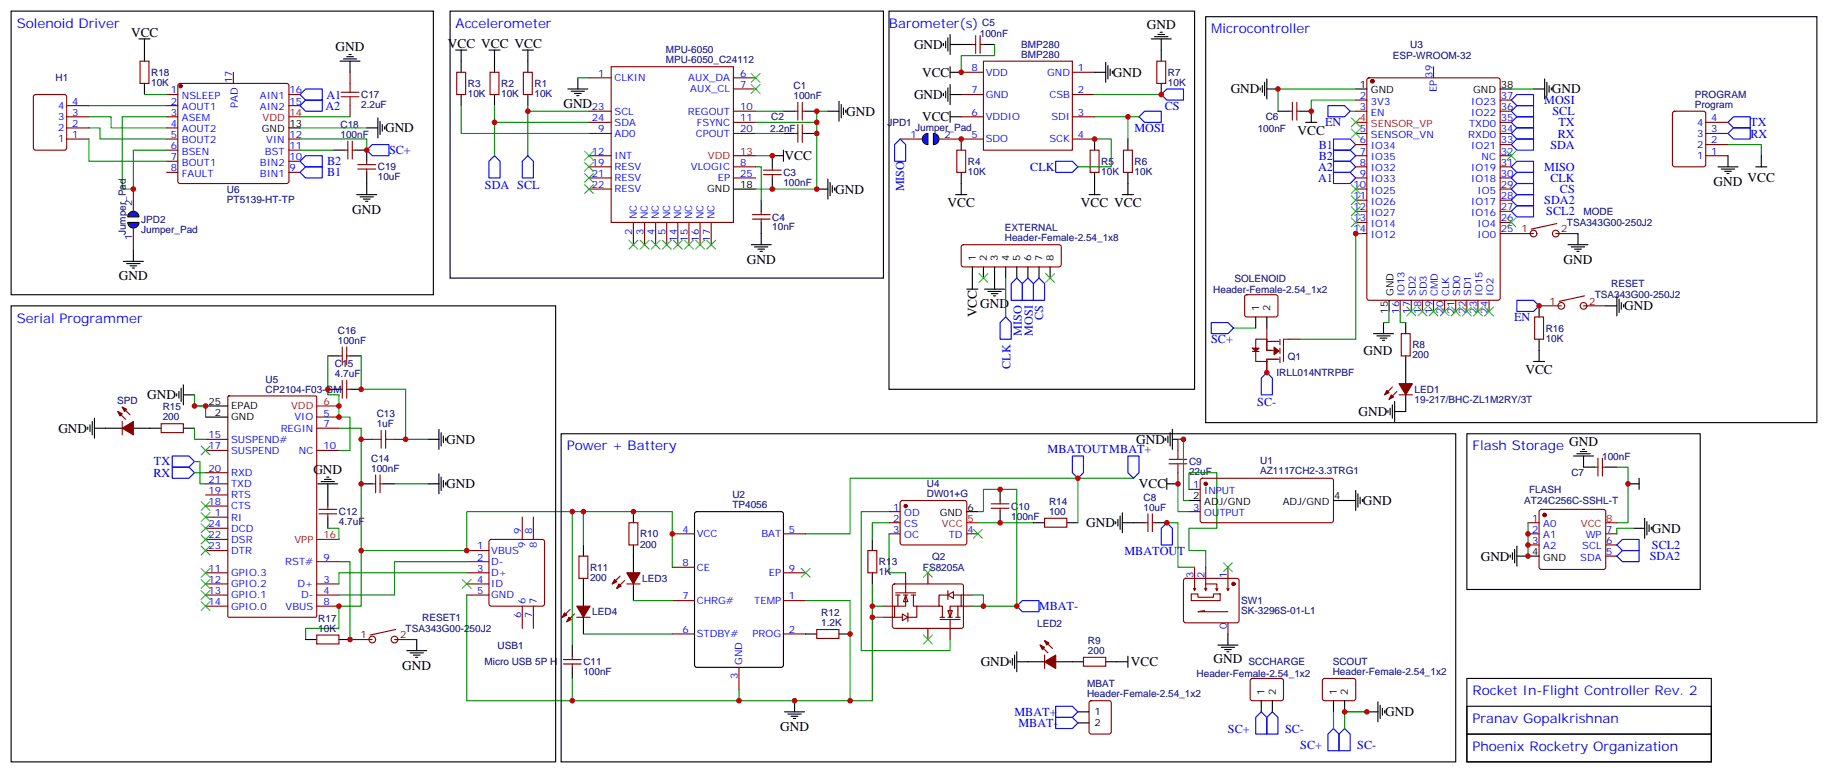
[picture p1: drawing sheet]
<svg xmlns="http://www.w3.org/2000/svg" width="580mm" height="245mm" viewBox="0 0 580 245" stroke-linecap="round" stroke-linejoin="round" font-family="sans-serif">
<defs><g id="words">
<g font-size="4.2" fill="#00f">
<text x="5.3" y="8.8">Solenoid Driver</text>
<text x="144.6" y="8.8">Accelerometer</text>
<text x="282.2" y="8.8">Barometer(s)</text>
<text x="384.5" y="10.6">Microcontroller</text>
<text x="5.3" y="102.3">Serial Programmer</text>
<text x="179.9" y="142.9">Power + Battery</text>
<text x="467.4" y="142.9">Flash Storage</text>
<text x="467.4" y="220.5">Rocket In-Flight Controller Rev. 2</text>
<text x="467.4" y="229.3">Pranav Gopalkrishnan</text>
<text x="467.4" y="238.1">Phoenix Rocketry Organization</text>
</g>
<g font-size="4.2">
<text x="41.6" y="11.6">VCC</text>
<text x="364.1" y="9.1">GND</text>
<text x="106.5" y="16.2">GND</text>
<text x="142.2" y="15.2">VCC VCC VCC</text>
<text x="290.2" y="15.5">GND</text>
<text x="292.7" y="24.4">VCC</text>
<text x="353.3" y="24.4">GND</text>
<text x="390.7" y="29.6">GND</text>
<text x="492.7" y="29.6">GND</text>
<text x="178.9" y="34.3">GND</text>
<text x="290.2" y="31.4">GND</text>
<text x="122.2" y="42">GND</text>
<text x="268.6" y="36.7">GND</text>
<text x="292.7" y="38.5">VCC</text>
<text x="411.9" y="42.8">VCC</text>
<text x="249.1" y="50.8">VCC</text>
<text x="544" y="59">GND</text>
<text x="554.8" y="57.9">VCC</text>
<text x="265.1" y="61.4">GND</text>
<text x="300.8" y="65.7">VCC</text>
<text x="343.1" y="65.7">VCC VCC</text>
<text x="111.8" y="67.8">GND</text>
<text x="237.1" y="83.7">GND</text>
<text x="496.4" y="83.7">GND</text>
<text x="37.7" y="89">GND</text>
<text x="310.1" y="100.6" transform="rotate(-90 310.1 100.6)">VCC</text>
<text x="311.1" y="97.8">GND</text>
<text x="515.6" y="98.4">GND</text>
<text x="432.9" y="112.6">GND</text>
<text x="484.3" y="118.6">VCC</text>
<text x="46.7" y="126.6">GND</text>
<text x="431.3" y="132">GND</text>
<text x="18.5" y="137.2">GND</text>
<text x="141.6" y="140.8">GND</text>
<text x="360.7" y="140.8">GND</text>
<text x="498.1" y="141.4">GND</text>
<text x="99.5" y="150.3">GND</text>
<text x="141.6" y="154.9">GND</text>
<text x="361.5" y="154.9">VCC</text>
<text x="432.7" y="160.2">GND</text>
<text x="344.8" y="167.2">GND</text>
<text x="524.4" y="169">GND</text>
<text x="470.1" y="177.8">GND</text>
<text x="127.7" y="212.5">GND</text>
<text x="311.3" y="211.3">GND</text>
<text x="359" y="211.3">VCC</text>
<text x="385.2" y="210.3">GND</text>
<text x="439.7" y="227.2">GND</text>
<text x="247.6" y="231.9">GND</text>
</g>
<g font-size="3.9" fill="#00f">
<text x="103.3" y="34.8">A2</text>
<text x="103.6" y="31.2">A1</text>
<text x="369.8" y="34.8">CS</text>
<text x="490.2" y="33.1">MOSI</text>
<text x="360.1" y="41.9">MOSI</text>
<text x="420.7" y="40.1">EN</text>
<text x="492.8" y="36.6">SCL</text>
<text x="494.7" y="40.1">TX</text>
<text x="555.7" y="40.1">TX</text>
<text x="418.7" y="47.2">B1</text>
<text x="492.2" y="47.2">SDA</text>
<text x="494.5" y="43.6">RX</text>
<text x="555.7" y="43.6">RX</text>
<text x="103.8" y="52.4">B2</text>
<text x="123.5" y="48.9">SC+</text>
<text x="418.7" y="50.7">B2</text>
<text x="103.8" y="55.9">B1</text>
<text x="327.1" y="54.2">CLK</text>
<text x="418.4" y="54.2">A2</text>
<text x="418.4" y="57.7">A1</text>
<text x="490.2" y="54.2">MISO</text>
<text x="492.2" y="57.7">CLK</text>
<text x="153.9" y="60">SDA SCL</text>
<text x="287" y="60.7" transform="rotate(-90 287 60.7)">MISO</text>
<text x="490.2" y="64.8">SDA2</text>
<text x="495.2" y="61.3">CS</text>
<text x="490.9" y="68.3">SCL2</text>
<text x="331.1" y="101.5" transform="rotate(-90 331.1 101.5)">CS</text>
<text x="480.7" y="101.8">EN</text>
<text x="324.4" y="106.4" transform="rotate(-90 324.4 106.4)">MISO</text>
<text x="327.9" y="106.4" transform="rotate(-90 327.9 106.4)">MOSI</text>
<text x="384.5" y="108.9">SC+</text>
<text x="320.8" y="117" transform="rotate(-90 320.8 117)">CLK</text>
<text x="399.1" y="128.8">SC-</text>
<text x="332.6" y="143.7">MBATOUTMBAT+</text>
<text x="48.9" y="147.6">TX</text>
<text x="48.7" y="151.2">RX</text>
<text x="357" y="175.9">MBATOUT</text>
<text x="523.7" y="177.7">SDA2</text>
<text x="524.4" y="174.2">SCL2</text>
<text x="329.8" y="193.6">MBAT-</text>
<text x="322" y="227.1">MBAT+</text>
<text x="323.3" y="230.6">MBAT-</text>
<text x="389.8" y="232.4">SC+</text>
<text x="407.9" y="232.4">SC-</text>
<text x="412.8" y="237.7">SC+</text>
<text x="430.9" y="237.7">SC-</text>
</g>
<g font-size="3.2" fill="#000080">
<text x="311.1" y="11.7">100nF</text>
<text x="311.8" y="8.2">C5</text>
<text x="211.3" y="16.9">MPU-6050</text>
<text x="324.2" y="15.1">BMP280</text>
<text x="447.7" y="15.2">U3</text>
<text x="211.3" y="20.1">MPU-6050_C24112</text>
<text x="324.2" y="18.2">BMP280</text>
<text x="442.2" y="18.8">ESP-WROOM-32</text>
<text x="17.6" y="25.8">H1</text>
<text x="48" y="27.2">10K</text>
<text x="48" y="24.1">R18</text>
<text x="148.5" y="27.6">R3</text>
<text x="159.1" y="27.6">R2</text>
<text x="169.7" y="27.6">R1</text>
<text x="251.9" y="28.3">C1</text>
<text x="370.8" y="27.2">10K</text>
<text x="370.8" y="24.1">R7</text>
<text x="114.7" y="34.3">2.2uF</text>
<text x="114.7" y="31.1">C17</text>
<text x="148.5" y="30.8">10K</text>
<text x="159.1" y="30.8">10K</text>
<text x="169.7" y="30.8">10K</text>
<text x="251.9" y="31.4">100nF</text>
<text x="538" y="34.2">Program</text>
<text x="538" y="31">PROGRAM</text>
<text x="108.1" y="40.6">C18</text>
<text x="244.5" y="41.7">2.2nF</text>
<text x="244.8" y="38.2">C2</text>
<text x="281.7" y="39.9">JPD1</text>
<text x="290.5" y="41.7">Jumper_Pad</text>
<text x="399.3" y="41.7">100nF</text>
<text x="401.8" y="38.2">C6</text>
<text x="108.1" y="43.7">100nF</text>
<text x="307.3" y="52.3">R4</text>
<text x="349.6" y="52.3">R5</text>
<text x="360.2" y="52.3">R6</text>
<text x="119.9" y="57.2">10uF</text>
<text x="119.9" y="54">C19</text>
<text x="248.7" y="59">100nF</text>
<text x="248.7" y="55.9">C3</text>
<text x="307.3" y="55.5">10K</text>
<text x="349.6" y="55.5">10K</text>
<text x="360.2" y="55.5">10K</text>
<text x="72" y="64.3">PT5139-HT-TP</text>
<text x="72" y="61.2">U6</text>
<text x="44.8" y="70.9">JPD2</text>
<text x="245.2" y="70">C4</text>
<text x="497.4" y="71.7">TSA343G00-250J2</text>
<text x="502.7" y="68.1">MODE</text>
<text x="39.9" y="74.6" transform="rotate(-90 39.9 74.6)">Jumper_Pad</text>
<text x="44.8" y="74">Jumper_Pad</text>
<text x="245.2" y="73.1">10nF</text>
<text x="319" y="76.6">Header-Female-2.54_1x8</text>
<text x="319" y="73.4">EXTERNAL</text>
<text x="391.9" y="89.3">SOLENOID</text>
<text x="385.2" y="92.8">Header-Female-2.54_1x2</text>
<text x="506.3" y="94.7">TSA343G00-250J2</text>
<text x="511.5" y="91.1">RESET</text>
<text x="107.3" y="105.8">C16</text>
<text x="490.7" y="105.2">R16</text>
<text x="107.3" y="109">100nF</text>
<text x="448.4" y="113.7">200</text>
<text x="448.4" y="110.5">R8</text>
<text x="490.7" y="108.4">10K</text>
<text x="106.3" y="119.6">4.7uF</text>
<text x="106.3" y="116.4">C15</text>
<text x="405.2" y="119.3">IRLL014NTRPBF</text>
<text x="408.8" y="114">Q1</text>
<text x="84.3" y="124.5">CP2104-F03-GM</text>
<text x="84.3" y="121.4">U5</text>
<text x="449.1" y="124.6">LED1</text>
<text x="37.2" y="128.1">SPD</text>
<text x="51.7" y="130.2">R15</text>
<text x="449.1" y="127.8">19-217/BHC-ZL1M2RY/3T</text>
<text x="51.7" y="133.3">200</text>
<text x="119.6" y="135.5">1uF</text>
<text x="119.6" y="132.3">C13</text>
<text x="117.8" y="149.6">100nF</text>
<text x="117.8" y="146.4">C14</text>
<text x="377.5" y="147.5">C9</text>
<text x="400.1" y="147.3">U1</text>
<text x="508.6" y="145.8">100nF</text>
<text x="294.2" y="154.3">U4</text>
<text x="377.5" y="150.7">22uF</text>
<text x="400.1" y="150.5">AZ1117CH2-3.3TRG1</text>
<text x="498.8" y="151.1">C7</text>
<text x="232.5" y="161.2">TP4056</text>
<text x="232.5" y="158">U2</text>
<text x="294.2" y="157.5">DW01+G</text>
<text x="321" y="161.7">C10</text>
<text x="333" y="160.2">R14</text>
<text x="363" y="161.9">10uF</text>
<text x="363" y="158.8">C8</text>
<text x="483.9" y="159.9">AT24C256C-SSHL-T</text>
<text x="485.4" y="156.4">FLASH</text>
<text x="107.6" y="166.6">4.7uF</text>
<text x="107.6" y="163.4">C12</text>
<text x="321" y="164.8">100nF</text>
<text x="333" y="163.3">100</text>
<text x="203.2" y="173.7">200</text>
<text x="203.2" y="170.5">R10</text>
<text x="279" y="179.3">R13</text>
<text x="295.9" y="177.6">Q2</text>
<text x="187.3" y="184.3">200</text>
<text x="187.3" y="181.1">R11</text>
<text x="203.9" y="184.6">LED3</text>
<text x="279" y="182.5">1K</text>
<text x="293" y="181.1">FS8205A</text>
<text x="394.1" y="191.7">SW1</text>
<text x="101" y="197.2">R17</text>
<text x="134" y="196.9">RESET1</text>
<text x="188" y="195.2">LED4</text>
<text x="260.7" y="195.5">R12</text>
<text x="394.1" y="194.8">SK-3296S-01-L1</text>
<text x="101" y="200.4">10K</text>
<text x="128.8" y="200.5">TSA343G00-250J2</text>
<text x="260.7" y="198.6">1.2K</text>
<text x="329.3" y="198.9">LED2</text>
<text x="158" y="205.8">USB1</text>
<text x="345.4" y="207.4">200</text>
<text x="345.4" y="204.3">R9</text>
<text x="153.8" y="211">Micro USB 5P H</text>
<text x="185.2" y="214.2">100nF</text>
<text x="185.2" y="211.1">C11</text>
<text x="379.9" y="214.6">Header-Female-2.54_1x2</text>
<text x="396.4" y="211.1">SCCHARGE</text>
<text x="423.1" y="214.1">Header-Female-2.54_1x2</text>
<text x="423.1" y="211">SCOUT</text>
<text x="345.1" y="221.2">Header-Female-2.54_1x2</text>
<text x="345.1" y="218">MBAT</text>
</g>
<g font-size="3.2" fill="#00f">
<text x="308.4" y="22.6">8</text>
<text x="312.9" y="24">VDD</text>
<text x="332.4" y="24">GND</text>
<text x="342.2" y="22.6">1</text>
<text x="54.3" y="29.6">1</text>
<text x="73.7" y="26.3" transform="rotate(-90 73.7 26.3)">17</text>
<text x="91.9" y="29.6">16</text>
<text x="189.9" y="24.3">1</text>
<text x="195.1" y="25.8">CLKIN</text>
<text x="218.5" y="25.8">AUX_DA</text>
<text x="219.1" y="29.3">AUX_CL</text>
<text x="234.9" y="27.9">7</text>
<text x="234.9" y="24.3">6</text>
<text x="308.4" y="29.6">7</text>
<text x="342.2" y="29.6">2</text>
<text x="454.7" y="24.7" transform="rotate(-90 454.7 24.7)">39</text>
<text x="456.1" y="29.3" transform="rotate(-90 456.1 29.3)">EP</text>
<text x="18.4" y="34.6">4</text>
<text x="22.9" y="33.2">4</text>
<text x="54.3" y="33.2">2</text>
<text x="57.7" y="31.4">NSLEEP</text>
<text x="57.7" y="34.9">AOUT1</text>
<text x="75.5" y="34.3" transform="rotate(-90 75.5 34.3)">PAD</text>
<text x="82.5" y="34.9">AIN2</text>
<text x="82.5" y="31.4">AIN1</text>
<text x="91.9" y="33.2">15</text>
<text x="187.9" y="34.9">23</text>
<text x="234.9" y="34.9">10</text>
<text x="312.9" y="31">GND</text>
<text x="333.2" y="31">CSB</text>
<text x="431.7" y="31.4">2</text>
<text x="431.7" y="34.9">3</text>
<text x="435.2" y="33.2">3V3</text>
<text x="467.1" y="33.2">IO23</text>
<text x="476.4" y="34.9">36</text>
<text x="476.4" y="31.4">37</text>
<text x="18.4" y="41.6">2</text>
<text x="18.4" y="38.1">3</text>
<text x="22.9" y="40.2">2</text>
<text x="22.9" y="36.7">3</text>
<text x="54.3" y="36.7">3</text>
<text x="54.3" y="40.2">4</text>
<text x="57.7" y="38.5">ASEM</text>
<text x="57.7" y="42">AOUT2</text>
<text x="187.9" y="38.5">24</text>
<text x="189.9" y="42">9</text>
<text x="195.1" y="39.9">SDA</text>
<text x="195.1" y="36.3">SCL</text>
<text x="218.3" y="36.3">REGOUT</text>
<text x="221.2" y="39.9">FSYNC</text>
<text x="234.9" y="42">20</text>
<text x="234.9" y="38.5">11</text>
<text x="308.4" y="36.7">6</text>
<text x="312.9" y="38.1">VDDIO</text>
<text x="333.8" y="38.1">SDI</text>
<text x="342.2" y="36.7">3</text>
<text x="431.7" y="42">5</text>
<text x="435.2" y="36.7">EN</text>
<text x="466.4" y="40.2">TXD0</text>
<text x="467.1" y="36.7">IO22</text>
<text x="476.4" y="42">34</text>
<text x="476.4" y="38.5">35</text>
<text x="538.8" y="39.9">4</text>
<text x="543.3" y="42">3</text>
<text x="543.3" y="38.5">4</text>
<text x="18.4" y="45.2">1</text>
<text x="22.9" y="43.7">1</text>
<text x="54.3" y="43.7">5</text>
<text x="54.3" y="47.3">6</text>
<text x="57.7" y="45.5">BOUT2</text>
<text x="84.5" y="45.5">VIN</text>
<text x="91.9" y="47.3">11</text>
<text x="91.9" y="43.7">12</text>
<text x="195.1" y="43.4">AD0</text>
<text x="220.9" y="43.4">CPOUT</text>
<text x="289" y="43.7">1</text>
<text x="299.9" y="43.7">2</text>
<text x="308.4" y="43.7">5</text>
<text x="312.9" y="45.2">SDO</text>
<text x="333.1" y="45.2">SCK</text>
<text x="342.2" y="43.7">4</text>
<text x="431.7" y="45.5">6</text>
<text x="435.2" y="43.7">SENSOR_VN</text>
<text x="435.2" y="47.3">IO34</text>
<text x="466.1" y="43.7">RXD0</text>
<text x="467.1" y="47.3">IO21</text>
<text x="476.4" y="45.5">33</text>
<text x="538.8" y="46.9">2</text>
<text x="538.8" y="43.4">3</text>
<text x="543.3" y="45.5">2</text>
<text x="54.3" y="50.8">7</text>
<text x="57.7" y="49">BSEN</text>
<text x="57.7" y="52.6">BOUT1</text>
<text x="82.5" y="52.6">BIN2</text>
<text x="84.1" y="49">BST</text>
<text x="91.9" y="50.8">10</text>
<text x="187.9" y="52.6">19</text>
<text x="187.9" y="49">12</text>
<text x="195.1" y="54">RESV</text>
<text x="195.1" y="50.4">INT</text>
<text x="219.3" y="54">VLOGIC</text>
<text x="234.9" y="52.6">8</text>
<text x="431.7" y="49">7</text>
<text x="431.7" y="52.6">8</text>
<text x="435.2" y="50.8">IO35</text>
<text x="470.4" y="50.8">NC</text>
<text x="476.4" y="52.6">31</text>
<text x="476.4" y="49">32</text>
<text x="538.8" y="50.4">1</text>
<text x="543.3" y="49">1</text>
<text x="54.3" y="54.3">8</text>
<text x="57.7" y="56.1">FAULT</text>
<text x="82.5" y="56.1">BIN1</text>
<text x="91.9" y="54.3">9</text>
<text x="187.9" y="59.6">22</text>
<text x="187.9" y="56.1">21</text>
<text x="195.1" y="57.5">RESV</text>
<text x="227.9" y="57.5">EP</text>
<text x="234.9" y="56.1">25</text>
<text x="429.7" y="59.6">10</text>
<text x="431.7" y="56.1">9</text>
<text x="435.2" y="54.3">IO32</text>
<text x="435.2" y="57.9">IO33</text>
<text x="467.1" y="57.9">IO18</text>
<text x="467.1" y="54.3">IO19</text>
<text x="476.4" y="59.6">29</text>
<text x="476.4" y="56.1">30</text>
<text x="42" y="65.3" transform="rotate(-90 42 65.3)">2</text>
<text x="195.1" y="61">RESV</text>
<text x="429.7" y="63.1">11</text>
<text x="435.2" y="61.4">IO25</text>
<text x="435.2" y="64.9">IO26</text>
<text x="467.1" y="64.9">IO17</text>
<text x="469.1" y="61.4">IO5</text>
<text x="476.4" y="63.1">28</text>
<text x="202.1" y="69.5" transform="rotate(-90 202.1 69.5)">NC</text>
<text x="205.7" y="69.5" transform="rotate(-90 205.7 69.5)">NC</text>
<text x="209.2" y="69.5" transform="rotate(-90 209.2 69.5)">NC</text>
<text x="212.7" y="69.5" transform="rotate(-90 212.7 69.5)">NC</text>
<text x="216.3" y="69.5" transform="rotate(-90 216.3 69.5)">NC</text>
<text x="219.8" y="69.5" transform="rotate(-90 219.8 69.5)">NC</text>
<text x="223.3" y="69.5" transform="rotate(-90 223.3 69.5)">NC</text>
<text x="226.8" y="69.5" transform="rotate(-90 226.8 69.5)">NC</text>
<text x="429.7" y="66.7">12</text>
<text x="429.7" y="70.2">13</text>
<text x="435.2" y="68.4">IO27</text>
<text x="435.2" y="72">IO14</text>
<text x="467.1" y="68.4">IO16</text>
<text x="469.1" y="72">IO4</text>
<text x="476.4" y="70.2">26</text>
<text x="476.4" y="66.7">27</text>
<text x="42" y="76.1" transform="rotate(-90 42 76.1)">1</text>
<text x="200.7" y="74.7" transform="rotate(-90 200.7 74.7)">2</text>
<text x="204.3" y="74.7" transform="rotate(-90 204.3 74.7)">3</text>
<text x="207.8" y="74.7" transform="rotate(-90 207.8 74.7)">4</text>
<text x="211.3" y="74.7" transform="rotate(-90 211.3 74.7)">5</text>
<text x="214.8" y="76.7" transform="rotate(-90 214.8 76.7)">14</text>
<text x="218.4" y="76.7" transform="rotate(-90 218.4 76.7)">15</text>
<text x="221.9" y="76.7" transform="rotate(-90 221.9 76.7)">16</text>
<text x="225.4" y="76.7" transform="rotate(-90 225.4 76.7)">17</text>
<text x="429.7" y="73.7">14</text>
<text x="435.2" y="75.5">IO12</text>
<text x="469.1" y="75.5">IO0</text>
<text x="476.4" y="73.7">25</text>
<text x="445.9" y="93.9" transform="rotate(-90 445.9 93.9)">IO13</text>
<text x="449.4" y="93.9" transform="rotate(-90 449.4 93.9)">SD2</text>
<text x="453" y="93.9" transform="rotate(-90 453 93.9)">SD3</text>
<text x="456.5" y="93.9" transform="rotate(-90 456.5 93.9)">CMD</text>
<text x="460" y="93.9" transform="rotate(-90 460 93.9)">CLK</text>
<text x="463.5" y="93.9" transform="rotate(-90 463.5 93.9)">SD0</text>
<text x="467.1" y="93.9" transform="rotate(-90 467.1 93.9)">SD1</text>
<text x="470.6" y="93.9" transform="rotate(-90 470.6 93.9)">IO15</text>
<text x="474.1" y="93.9" transform="rotate(-90 474.1 93.9)">IO2</text>
<text x="444.1" y="99.5" transform="rotate(-90 444.1 99.5)">16</text>
<text x="447.7" y="99.5" transform="rotate(-90 447.7 99.5)">17</text>
<text x="451.2" y="99.5" transform="rotate(-90 451.2 99.5)">18</text>
<text x="454.7" y="99.5" transform="rotate(-90 454.7 99.5)">19</text>
<text x="458.3" y="99.5" transform="rotate(-90 458.3 99.5)">20</text>
<text x="461.8" y="99.5" transform="rotate(-90 461.8 99.5)">21</text>
<text x="465.3" y="99.5" transform="rotate(-90 465.3 99.5)">22</text>
<text x="468.8" y="99.5" transform="rotate(-90 468.8 99.5)">23</text>
<text x="472.4" y="99.5" transform="rotate(-90 472.4 99.5)">24</text>
<text x="89.1" y="136.9">REGIN</text>
<text x="93.5" y="133.3">VIO</text>
<text x="102.7" y="132.3">5</text>
<text x="102.7" y="135.5">7</text>
<text x="66.2" y="139">15</text>
<text x="66.2" y="142.5">17</text>
<text x="73.4" y="140.4">SUSPEND#</text>
<text x="73.4" y="143.9">SUSPEND</text>
<text x="94.9" y="143.9">NC</text>
<text x="102.7" y="142.5">10</text>
<text x="66.2" y="149.6">20</text>
<text x="66.2" y="153.1">21</text>
<text x="73.4" y="151">RXD</text>
<text x="73.4" y="154.5">TXD</text>
<text x="378.8" y="154.9">1</text>
<text x="66.2" y="160.2">18</text>
<text x="66.2" y="156.6">19</text>
<text x="73.4" y="161.6">CTS</text>
<text x="73.4" y="158">RTS</text>
<text x="283.6" y="161.9">1</text>
<text x="378.8" y="161.9">3</text>
<text x="382.3" y="156.6">INPUT</text>
<text x="66.2" y="167.2">24</text>
<text x="68.2" y="163.7">1</text>
<text x="73.4" y="165.1">RI</text>
<text x="283.6" y="165.5">2</text>
<text x="287.1" y="163.7">OD</text>
<text x="287.1" y="167.2">CS</text>
<text x="382.3" y="163.7">OUTPUT</text>
<text x="486.4" y="165.5">1</text>
<text x="489.9" y="167.2">A0</text>
<text x="66.2" y="170.7">22</text>
<text x="73.4" y="172.2">DSR</text>
<text x="73.4" y="168.6">DCD</text>
<text x="165.5" y="169.3" transform="rotate(-90 165.5 169.3)">9</text>
<text x="166.9" y="173.8" transform="rotate(-90 166.9 173.8)">9</text>
<text x="169" y="169.3" transform="rotate(-90 169 169.3)">8</text>
<text x="170.4" y="173.8" transform="rotate(-90 170.4 173.8)">8</text>
<text x="216.7" y="169">4</text>
<text x="221.2" y="170.4">VCC</text>
<text x="241.7" y="170.4">BAT</text>
<text x="250.5" y="169">5</text>
<text x="283.6" y="169">3</text>
<text x="287.1" y="170.7">OC</text>
<text x="301.2" y="170.7">TD</text>
<text x="307.1" y="169">4</text>
<text x="486.4" y="169">2</text>
<text x="486.4" y="172.5">3</text>
<text x="489.9" y="170.7">A1</text>
<text x="503.4" y="170.7">WP</text>
<text x="509.9" y="172.5">6</text>
<text x="509.9" y="169">7</text>
<text x="66.2" y="174.3">23</text>
<text x="73.4" y="175.7">DTR</text>
<text x="90.6" y="179.2">RST#</text>
<text x="102.7" y="177.8">9</text>
<text x="151.4" y="174.3">1</text>
<text x="151.4" y="177.8">2</text>
<text x="155.9" y="175.7">VBUS</text>
<text x="155.9" y="179.2">D-</text>
<text x="216.7" y="179.6">8</text>
<text x="489.9" y="174.3">A2</text>
<text x="501.7" y="177.8">SDA</text>
<text x="502.3" y="174.3">SCL</text>
<text x="509.9" y="176">5</text>
<text x="66.2" y="181.3">11</text>
<text x="66.2" y="184.9">12</text>
<text x="73.4" y="182.7">GPIO.3</text>
<text x="102.7" y="184.9">3</text>
<text x="151.4" y="181.3">3</text>
<text x="151.4" y="184.9">4</text>
<text x="155.9" y="182.7">D+</text>
<text x="221.2" y="181">CE</text>
<text x="244.1" y="182.7">EP</text>
<text x="250.5" y="181.3">9</text>
<text x="378.9" y="183.4" transform="rotate(-90 378.9 183.4)">3</text>
<text x="382.4" y="183.4" transform="rotate(-90 382.4 183.4)">2</text>
<text x="389.5" y="183.4" transform="rotate(-90 389.5 183.4)">1</text>
<text x="66.2" y="188.4">13</text>
<text x="66.2" y="191.9">14</text>
<text x="73.4" y="186.3">GPIO.2</text>
<text x="73.4" y="189.8">GPIO.1</text>
<text x="94.4" y="186.3">D+</text>
<text x="95.6" y="189.8">D-</text>
<text x="102.7" y="188.4">4</text>
<text x="102.7" y="191.9">8</text>
<text x="151.4" y="188.4">5</text>
<text x="155.9" y="186.3">ID</text>
<text x="155.9" y="189.8">GND</text>
<text x="166.9" y="191.6" transform="rotate(-90 166.9 191.6)">6</text>
<text x="170.4" y="191.6" transform="rotate(-90 170.4 191.6)">7</text>
<text x="216.7" y="190.1">7</text>
<text x="221.2" y="191.6">CHRG#</text>
<text x="239.5" y="191.6">TEMP</text>
<text x="250.5" y="190.1">1</text>
<text x="73.4" y="193.3">GPIO.0</text>
<text x="90.6" y="193.3">VBUS</text>
<text x="165.5" y="196" transform="rotate(-90 165.5 196)">6</text>
<text x="169" y="196" transform="rotate(-90 169 196)">7</text>
<text x="216.7" y="200.7">6</text>
<text x="221.2" y="202.1">STDBY#</text>
<text x="238.9" y="202.1">PROG</text>
<text x="250.5" y="200.7">2</text>
<text x="389.5" y="199.6" transform="rotate(-90 389.5 199.6)">0</text>
<text x="234.2" y="215.4" transform="rotate(-90 234.2 215.4)">3</text>
<text x="235.7" y="211" transform="rotate(-90 235.7 211)">GND</text>
</g>
<g font-size="3.2">
<text x="431.7" y="27.9">1</text>
<text x="435.2" y="29.6">GND</text>
<text x="467.7" y="29.6">GND</text>
<text x="476.4" y="27.9">38</text>
<text x="83.1" y="42">GND</text>
<text x="91.9" y="40.2">13</text>
<text x="234.9" y="59.6">18</text>
<text x="224.5" y="61">GND</text>
<text x="309.7" y="82.9" transform="rotate(-90 309.7 82.9)">1</text>
<text x="313.3" y="82.9" transform="rotate(-90 313.3 82.9)">2</text>
<text x="316.8" y="82.9" transform="rotate(-90 316.8 82.9)">3</text>
<text x="320.3" y="82.9" transform="rotate(-90 320.3 82.9)">4</text>
<text x="323.8" y="82.9" transform="rotate(-90 323.8 82.9)">5</text>
<text x="327.4" y="82.9" transform="rotate(-90 327.4 82.9)">6</text>
<text x="330.9" y="82.9" transform="rotate(-90 330.9 82.9)">7</text>
<text x="334.4" y="82.9" transform="rotate(-90 334.4 82.9)">8</text>
<text x="442.4" y="93.9" transform="rotate(-90 442.4 93.9)">GND</text>
<text x="399.7" y="98.8" transform="rotate(-90 399.7 98.8)">1</text>
<text x="403.2" y="98.8" transform="rotate(-90 403.2 98.8)">2</text>
<text x="440.6" y="99.5" transform="rotate(-90 440.6 99.5)">15</text>
<text x="66.2" y="128.4">25</text>
<text x="68.2" y="131.9">2</text>
<text x="73.4" y="129.8">EPAD</text>
<text x="73.4" y="133.3">GND</text>
<text x="307.1" y="161.9">6</text>
<text x="378.8" y="158.4">2</text>
<text x="382.3" y="160.2">ADJ/GND</text>
<text x="407.3" y="160.2">ADJ/GND</text>
<text x="423.5" y="158.4">4</text>
<text x="298.3" y="163.7">GND</text>
<text x="486.4" y="176">4</text>
<text x="489.9" y="177.8">GND</text>
<text x="401.5" y="220.5" transform="rotate(-90 401.5 220.5)">1</text>
<text x="405" y="220.5" transform="rotate(-90 405 220.5)">2</text>
<text x="424.4" y="220.5" transform="rotate(-90 424.4 220.5)">1</text>
<text x="427.9" y="220.5" transform="rotate(-90 427.9 220.5)">2</text>
<text x="347.5" y="226.8">1</text>
<text x="347.5" y="230.4">2</text>
</g>
<g font-size="3.2" fill="#f00">
<text x="83.4" y="38.5">VDD</text>
<text x="91.9" y="36.7">14</text>
<text x="431.7" y="38.5">4</text>
<text x="435.2" y="40.2">SENSOR_VP</text>
<text x="224.7" y="50.4">VDD</text>
<text x="234.9" y="49">13</text>
<text x="92.4" y="129.8">VDD</text>
<text x="102.7" y="128.4">6</text>
<text x="299" y="167.2">VCC</text>
<text x="307.1" y="165.5">5</text>
<text x="501.9" y="167.2">VCC</text>
<text x="509.9" y="165.5">8</text>
<text x="93.5" y="172.2">VPP</text>
<text x="102.7" y="170.7">16</text>
</g>
<g font-size="3.2" fill="#800">
<text x="483.1" y="73.7">1</text>
<text x="495.7" y="73.7">2</text>
<text x="491.9" y="96.7">1</text>
<text x="504.5" y="96.7">2</text>
<text x="114.4" y="202.5">1</text>
<text x="127" y="202.5">2</text>
</g>
</g></defs>
<g fill="none" stroke="#870000" stroke-width=".35">
<path d="M308.7 14.1h1M309.7 11.3v5.6M311.1 11.3v5.6M311.1 14.1h1.1M312.2 19.4h28.2v28.2h-28.2zM367.2 19.4h2.9v7.1h-2.9zM145 22.9h2.8v7.1h-2.8zM155.6 22.9h2.8v7.1h-2.8zM166.2 22.9h2.8v7.1h-2.8zM187 38.8h7M187 35.3h7M187 24.7h7"/>
<path d="M194 21.2h38.8v49.4h-38.8zM232.8 38.8h7.1M232.8 35.3h7.1M232.8 28.2h7.1M232.8 24.7h7.1M252.2 35.3h1.1M253.3 32.5v5.6M253.3 39.5v5.7M254.7 35.3h1.1M254.7 32.5v5.6M254.7 39.5v5.7M305.2 22.9h7"/>
<path d="M305.2 30h7M305.2 37h7M340.4 22.9h7.1M340.4 30h7.1M340.4 37h7.1M409.2 35.3h1.1M410.3 32.5v5.6M411.7 35.3h1M411.7 32.5v5.6M430.4 35.3h3.5M430.4 31.8h3.5M434.2 24.9l.4-.2h40.9l.7 .4v69.4l-.4 .7h-41.2l-.6-.4-.1-69.4z"/>
<path d="M455.1 21.2v3.5M476.2 38.8h3.6M476.2 35.3h3.6M476.2 31.8h3.6M531.2 35.5l.4-.2h9.2l.7 .4v16.5l-.4 .7h-9.5l-.6-.4-.1-16.5zM541.5 38.8h7.1M187 56.4h7M187 60h7M187 42.3h7M187 52.9h7M187 49.4h7M232.8 56.4h7.1"/>
<path d="M232.8 42.3h7.1M232.8 52.9h7.1M242.4 55.4h5.6M242.4 54h5.6M245.2 52.9v1.1M245.2 55.4v1M252.2 42.3h1.1M254.7 42.3h1.1M303.7 47.6h2.9v7.1h-2.9zM305.2 44.1h7M340.4 44.1h7.1M346.1 47.6h2.8v7.1h-2.8z"/>
<path d="M356.7 47.6h2.8v7.1h-2.8zM430.4 56.4h3.5M430.4 60h3.5M430.4 42.3h3.5M430.4 52.9h3.5M430.4 49.4h3.5M430.4 45.9h3.5M476.2 56.4h3.6M476.2 60h3.6M476.2 42.3h3.6M476.2 52.9h3.6M476.2 49.4h3.6"/>
<path d="M476.2 45.9h3.6M541.5 42.3h7.1M541.5 49.4h7.1M541.5 45.9h7.1M201.1 70.6v7M204.6 70.6v7M208.1 70.6v7M211.7 70.6v7M215.2 70.6v7M218.7 70.6v7M222.2 70.6v7M225.8 70.6v7"/>
<path d="M238.8 69.5h5.7M238.8 68.1h5.7M241.7 67v1.1M241.7 69.5v1.1M305.4 77.8l.5-.2h30.3l.5 .2 .2 .5v5.7l-.2 .5-.5 .2h-30.3l-.5-.3-.2-.4v-5.7zM430.4 63.5h3.5M430.4 67h3.5M430.4 70.6h3.5M430.4 74.1h3.5M476.2 63.5h3.6M476.2 67h3.6M476.2 70.6h3.6"/>
<path d="M476.2 74.1h10.6M493.9 74.1h7M494.2 70.9l-8.1 1.8M395.3 93.7l.5-.2h9.5l.4 .7-.1 5.9-.6 .4h-9.5l-.4-.7v-5.6zM444.5 95.2v3.6M448 95.2v3.6M451.6 95.2v3.6M455.1 95.2v3.6M458.6 95.2v3.6M462.1 95.2v3.6M465.7 95.2v3.6M469.2 95.2v3.6"/>
<path d="M472.7 95.2v3.6M488.6 97h7.1M502.7 97h7.1M503.1 93.8l-8.2 1.8M397.6 111.5h2.1M402.2 104.1v3.5h-3.6v7.1h3.6v3.5M409.2 107.6h3.5M444.9 105.8h2.8v7.1h-2.8zM373.9 139.3v3.6M442 122.8l-2.4 2.4M443.4 124.2l-2.4 2.4M444.1 125.2h4.3"/>
<path d="M373.9 149.9v3.6M506.2 148.2h1.1M507.3 145.3v5.7M508.7 145.3v5.7M508.7 148.2h1.1M363.4 165.8h1M364.4 163v5.6M365.8 165.8h1.1M365.8 163v5.6M485.1 165.8h3.5M485.1 169.3h3.5M485.1 172.9h3.5"/>
<path d="M488.8 161.8l.5-.2h19.8l.5 .2 .2 .5v17.6l-.3 .5-.4 .2h-19.8l-.5-.2-.2-.5v-17.6zM509.8 169.3h3.5M509.8 172.9h3.5M509.8 176.4h3.5M330.2 204.6l2.5 2.5M331.6 203.2l2.5 2.5M331.6 207.8v4.2M344 208.5h7v2.8h-7zM346 222.5l.4-.3h5.7l.6 .5 .1 9.4-.5 .7h-5.9l-.6-.4-.1-9.4z"/>
<circle cx="486.8" cy="74.1" r="1.06"/>
<circle cx="493.9" cy="74.1" r="1.06"/>
<circle cx="495.7" cy="97" r="1.06"/>
<circle cx="502.7" cy="97" r="1.06"/>
</g>
<g fill="none" stroke="#000" stroke-width=".35">
<path d="M144.6 15.9h3.6M146.4 15.9v7M155.2 15.9h3.5M157 15.9v7M165.8 15.9h3.5M167.6 15.9v7M299.5 13.8v.7M300.2 13.1v2.1M300.9 12v4.2M301.6 10.9v6.4M301.6 14.1h7.1M312.2 14.1h3.5"/>
<path d="M351 19.8v6.3M365.5 12.3h6.3M366.5 11.6h4.3M367.6 10.9h2.1M368.3 10.2h.7M368.7 12.3v7.1M146.4 30v3.5M157 30v3.5M167.6 30v3.5M180.3 28.2h6.3M181.3 28.9h4.3M182.4 29.6h2.1"/>
<path d="M183.1 30.3h.7M183.4 24.7v3.5M248.7 35.3h3.5M255.8 35.3h3.5M262.8 35.3h3.5M266.3 32.1v6.4M267.1 33.2v4.2M267.8 34.2v2.1M268.5 34.9v.7M299.5 29.6v.7M300.2 28.9v2.1M300.9 27.9v4.2"/>
<path d="M301.6 22.9h3.6M301.6 21.2v3.5M301.6 26.8v6.4M301.6 35.3v3.5M301.6 37h3.6M301.6 30h3.6M347.5 22.9h3.5M351.7 20.8v4.2M352.4 21.9v2.1M353.1 22.6v.7M368.7 26.5v3.5M400 27.9v.7"/>
<path d="M400.8 27.2v2.1M401.5 26.1v4.2M402.2 28.2h3.5M402.2 25v6.4M405.7 35.3h3.5M412.7 35.3h3.6v3.5M414.5 38.8h3.5M430.4 28.2h3.5M476.2 28.2h3.6M486.8 28.2h3.6M490.4 25v6.4M491.1 26.1v4.2"/>
<path d="M491.8 27.2v2.1M492.5 27.9v.7M232.8 60h7.1M245.2 56.4v3.6M248.7 42.3h3.5M248.7 49.4h-3.5v3.5M248.7 47.6v3.6M255.8 42.3h3.5M259.3 60h3.5M262.8 56.8v6.3M263.5 57.9v4.2M264.2 58.9v2.1"/>
<path d="M264.9 59.6v.7M305.2 44.1v3.5M305.2 54.7v7M347.5 44.1v3.5M347.5 54.7v7M358.1 44.1v3.5M358.1 54.7v7M545.4 52.9h6.3M546.5 53.6h4.2M547.5 54.3h2.1M548.2 55h.7M548.6 49.4v3.5"/>
<path d="M557.4 52.9h3.5M559.2 49.4v3.5M238.5 77.6h6.3M239.5 78.3h4.3M240.6 79h2.1M241.3 79.7h.7M241.7 63.5v3.5M241.7 70.6v7M303.4 61.7h3.5M345.7 61.7h3.5M356.3 61.7h3.5M497.8 77.6h6.3"/>
<path d="M498.8 78.3h4.3M499.9 79h2.1M500.6 79.7h.7M500.9 74.1v3.5M306.9 91.7h3.5M308.7 84.7v7M312.2 84.7v3.5M312.6 91.7h6.3M313.6 92.4h4.3M314.7 93.1h2.1M315.4 93.8h.7M315.7 84.7v7"/>
<path d="M319.3 84.7v3.5M322.8 84.7v3.5M326.3 84.7v3.5M329.8 84.7v3.5M333.4 84.7v3.5M441 95.2v3.6M509.8 97h3.5M513.3 93.8v6.4M514 94.9v4.2M514.7 96v2.1M515.4 96.7v.7M398.6 100.5v3.6"/>
<path d="M402.2 100.5v3.6M436 105.8h6.4M437.1 106.5h4.2M438.1 107.2h2.2M438.9 107.9h.7M439.2 102.3v3.5M446.3 102.3v3.5M446.3 112.9v8.8M370.1 139v.7M370.8 138.3v2.1M371.5 137.2v4.3M372.2 139.3h3.5"/>
<path d="M372.2 136.2v6.3M440.6 130.2v.7M441.3 129.5v2.1M442 128.4v4.2M442.7 127.4v6.3M446.3 125.2v5.3h-3.6M499.5 144.6h6.4M500.6 143.9h4.2M501.6 143.2h2.2M502.4 142.5h.7M502.7 144.6v3.6h3.5M509.8 148.2h3.5"/>
<path d="M516.8 153.5h3.5M520.3 151.7v3.5M354.2 165.5v.7M354.9 164.7v2.2M355.6 163.7v4.2M356.3 165.8h7.1M356.3 162.6v6.4M366.9 165.8h3.5M479.4 176v.7M480.1 175.3v2.1M480.8 174.3v4.2M481.5 176.4h7.1"/>
<path d="M481.5 173.2v6.4M518.6 167.6h3.5M522.1 164.4v6.3M522.8 165.5v4.2M523.5 166.5v2.1M524.2 167.2v.7M320.7 209.5v.8M321.4 208.8v2.2M322.1 207.8v4.2M322.8 209.9h8.8M322.8 206.7v6.4M335.1 209.9h8.9"/>
<path d="M351 209.9h7.1M358.1 208.1v3.6M342.2 225.8h3.5M342.2 229.3h3.5"/>
</g>
<path d="M430.4 38.8h3.5M232.8 49.4h7.1M509.8 165.8h3.5" fill="none" stroke="#f00" stroke-width=".35"/>
<g fill="none" stroke="#008700" stroke-width=".35">
<path d="M315.7 14.1v3.5h-10.5v5.3M146.4 33.5v8.8h40.6M157 33.5v5.3h30M157 38.8v10.6M167.6 33.5v1.8h19.4M167.6 35.3v14.1M183.4 24.7h3.6M239.9 35.3h8.8M239.9 38.8h19.4M259.3 35.3v24.7h-19.4M347.5 37h10.6v7.1M347.5 30h21.2"/>
<path d="M358.1 37h3.5M430.4 28.2h-24.7v7.1M430.4 31.8h-14.1v3.5M479.8 28.2h7M239.9 52.9h1.8v10.6M239.9 42.3h8.8M239.9 49.4h5.3M347.5 44.1h5.3v8.8h-10.6M548.6 45.9h10.6v3.5M432.2 74.1h-1.8v33.5h-17.7M319.3 88.2v12.3M441 98.8v3.5h-1.8"/>
<path d="M444.5 98.8v3.5h1.8M391.6 104.1h7M375.7 139.3v19.5h1.8M373.9 153.5v8.8h3.6M513.3 148.2h3.5v17.6h-3.5M485.1 165.8v10.6M518.6 167.6h-5.3v1.7"/>
</g>
<g fill="#870000" stroke="#870000" stroke-width=".35">
<path d="M444.1 121.7h4.3l-2.1 3.5z"/>
<path d="M441.7 125.2l.7 .7-1.4 .7z"/>
<path d="M440.3 123.8l.7 .7-1.4 .7z"/>
<path d="M331.6 209.9l3.5-2.1v4.2z"/>
<path d="M330.2 204.6l1.4 .7-.7 .7z"/>
<path d="M331.6 203.2l1.4 .7-.7 .7z"/>
<path d="M404.5 110.1l1.5 1.2-1.5 1.2z"/>
<path d="M397.6 110.4h2.1l-1.1 1.1z"/>
<circle cx="435.7" cy="25.8" r=".53"/>
<circle cx="490.4" cy="163.3" r=".53"/>
</g>
<g fill="none" stroke="#00f" stroke-width=".35">
<path d="M361.6 37l1.8-1.7h5.3v3.5h-5.3zM370.4 28.2h5.3v3.6h-5.3l-1.7-1.8zM421.6 33.5h5.3l1.7 1.8-1.7 1.7h-5.3zM479.8 31.8l1.7-1.8h5.3v3.5h-5.3zM479.8 35.3l1.7-1.8h5.3v3.5h-5.3zM479.8 38.8l1.7-1.8h5.3v3.6h-5.3zM548.6 38.8l1.7-1.8h5.3v3.6h-5.3zM157 49.4l1.7 1.8v5.2h-3.5v-5.2zM167.6 49.4l1.7 1.8v5.2h-3.5v-5.2zM284 45.9l1.8-1.8 1.7 1.8v5.3h-3.5zM335.1 51.2h5.3l1.8 1.7-1.8 1.8h-5.3zM479.8 52.9l1.7-1.7h5.3v3.5h-5.3z"/>
<path d="M479.8 56.4l1.7-1.7h5.3v3.5h-5.3zM479.8 60l1.7-1.8h5.3v3.5h-5.3zM479.8 45.9l1.7-1.8h5.3v3.5h-5.3zM479.8 42.3l1.7-1.7h5.3v3.5h-5.3zM548.6 42.3l1.7-1.7h5.3v3.5h-5.3zM479.8 63.5l1.7-1.8h5.3v3.6h-5.3zM479.8 67l1.7-1.7h5.3v3.5h-5.3zM322.8 88.2l1.8 1.8v5.2h-3.6v-5.2zM326.3 88.2l1.8 1.8v5.2h-3.5v-5.2zM329.8 88.2l1.8 1.8v5.2h-3.5v-5.2zM481.5 95.2h5.3l1.8 1.8-1.8 1.8h-5.3zM317.5 102.3l1.8-1.8 1.7 1.8v5.3h-3.5z"/>
<path d="M370.4 165.8l1.8 1.8v5.3h-3.5v-5.3zM513.3 176.4l1.8-1.8h5.2v3.6h-5.2zM513.3 172.9l1.8-1.8h5.2v3.5h-5.2z"/>
</g>
<path d="M402.2 107.6v3.5h2.1M402.2 108.3h3.8M406 113.9h-3.8v.8M406.3 107.6v1.8M406.3 110.4v1.7M406.3 113.2v1.8M409.2 107.6h-1.7v7.1M371.1 147.1h5.7M371.1 145.7h5.7M373.9 142.9v2.8M373.9 147.1v2.8" fill="none" stroke="#a10000" stroke-width=".35"/>
<g fill="#00f" stroke="#000" stroke-width=".35">
<path d="M296.3 42.3a1.76 1.76 0 0 1 1.8 1.8 1.76 1.76 0 0 1-1.8 1.8z"/>
<path d="M293.3 42.9l1.3-.6v3.6a1.76 1.76 0 0 1-1.7-1.1 1.76 1.76 0 0 1 .4-1.9z"/>
</g>
<g fill="none" stroke="#870000" stroke-width=".35">
<path d="M285.8 44.1h7M298.1 44.1h7.1M286 159l.5-.2h20l.4 .7v12.9l-.7 .5-20-.1-.4-.6v-12.7zM314.7 159.8h5.6M317.5 158.8v1M183.8 176.4h2.8v7h-2.8zM199.7 165.8h2.8v7.1h-2.8zM213.4 169.3h7.1M213.4 179.9h7.1M248.7 169.3h7.1M282.2 169.3h3.6M282.2 162.3h3.6"/>
<path d="M282.2 165.8h3.6M306.9 169.3h3.5M314.7 161.2h5.6M317.5 161.2v1.1M181 193.3l-2.5 2.5M182.4 194.7l-2.5 2.5M183.1 195.8h4.2M196.8 182.7l-2.4 2.5M198.3 184.1l-2.5 2.5M199 185.2h4.2M213.4 190.5h7.1M248.7 190.5h7.1"/>
<path d="M248.7 181.7h7.1M259.3 199.7h7v2.8h-7zM280.5 195.8h3.5M213.4 201.1h7.1M234.6 211.7v7M248.7 201.1h7.1"/>
</g>
<g fill="none" stroke="#000" stroke-width=".35">
<path d="M317.5 155.2v3.6M185.2 172.9v3.5M201.1 162.3v3.5M201.1 172.9v8.8M220.7 162.5l.5-.2h26.8l.7 .4v48.3l-.5 .6-27 .1-.7-.5v-48.2zM306.9 162.3h3.5M317.5 162.3v3.5M185.2 183.4v8.9M185.2 195.8v5.3M201.1 185.2v5.3M255.8 201.1h3.5M266.3 201.1h3.6"/>
<path d="M249.1 225.8h6.3M250.1 226.5h4.3M251.2 227.2h2.1M251.9 227.9h.7M252.2 222.2v3.6"/>
</g>
<g fill="#870000" stroke="#870000" stroke-width=".35">
<path d="M199 181.7h4.2l-2.1 3.5z"/>
<path d="M196.5 185.2l.7 .7-1.4 .7z"/>
<path d="M195.1 183.8l.7 .7-1.4 .7z"/>
<path d="M183.1 192.3h4.2l-2.1 3.5z"/>
<path d="M180.6 195.8l.7 .7-1.4 .7z"/>
<path d="M179.2 194.4l.7 .7-1.4 .7z"/>
<circle cx="287.5" cy="160.5" r=".53"/>
</g>
<path d="M185.2 172.9v-10.6h28.2v17.6M310.4 162.3h1.8v-7.1h10.6v37.1h-10.6M310.4 165.8h17.7M201.1 190.5h12.3M255.8 190.5h14.1v31.7h-35.3v-3.5M185.2 201.1h28.2" fill="none" stroke="#008700" stroke-width=".35"/>
<path d="M306.9 165.8h3.5" fill="none" stroke="#f00" stroke-width=".35"/>
<g fill="#fff" stroke="#870000" stroke-width=".35">
<path d="M287.5 188.7l.7 2.2h-1.4z"/>
<path d="M286.5 194.7l1.7 1.1-1.7 1z"/>
</g>
<path d="M280.5 192.3h3.5M284.3 188h6.4M284.3 188.7h1.5M285 188.7v3.6M286.8 188.7h1.4M287.5 188.7v3.6h-3.5v3.5h2.5M287.5 181.7v6.3M288.2 194.4v2.8M289.3 188.7h1.4M290 188.7v3.6h1v3.5h-2.8M294.6 181.7v3.5" fill="none" stroke="#870000" stroke-width=".35"/>
<g fill="#fff" stroke="#870000" stroke-width=".35">
<path d="M300.9 193.7h1.4l-.7 2.1z"/>
<path d="M300.9 188.7l1.8-1v2.1z"/>
</g>
<g fill="none" stroke="#870000" stroke-width=".35">
<path d="M10.8 30.2l.5-.2h9.2l.6 .4 .1 16.5-.5 .7h-9.4l-.7-.4v-16.5zM21.2 33.5h7M21.2 37h7M52.9 30h3.5M52.9 33.5h3.5M52.9 37h3.5M56.7 26.7l.4-.2h33.9l.5 .2 .2 .5v30.3l-.2 .5-.5 .2h-33.9l-.4-.2-.3-.5v-30.3zM74.1 22.9v3.6M91.7 30h3.5M91.7 33.5h3.5M111.1 22.9v3.6M111.1 33.5v3.5"/>
<path d="M21.2 40.6h7M21.2 44.1h7M52.9 40.6h3.5M52.9 44.1h3.5M52.9 47.6h3.5M52.9 51.2h3.5M52.9 54.7h3.5M91.7 44.1h3.5M91.7 47.6h3.5M91.7 51.2h3.5M91.7 54.7h3.5M109.4 47.6h1"/>
<path d="M110.4 44.8v5.6M111.8 47.6h1.1M111.8 44.8v5.6M113.6 53.6h5.6M113.6 52.2h5.6M116.4 51.2v1M116.4 53.6v1.1M107.6 112.9h1.1M108.7 110.1v5.6M110.1 110.1v5.6M110.1 112.9h1M487.2 100.5h2.8v7.1h-2.8z"/>
<path d="M37.4 130.5l2.5 2.5M38.8 129.1l2.5 2.5M38.8 133.7v4.2M51.2 134.4h7v2.8h-7zM65.3 139.3h7M72.4 125.8l.3-.2h27.5l.3 .2v69.6l-.1 .3-27.7 .1-.3-.2zM100.5 132.3h7.1M100.5 135.8h7.1M107.6 123.5h1.1M108.7 120.7v5.6M110.1 120.7v5.6M110.1 123.5h1"/>
<path d="M114.7 139.3h3.5M125.2 139.3h3.6M65.3 142.9h7M65.3 157h7M65.3 149.9h7M65.3 153.5h7M100.5 142.9h7.1M118.2 153.5h1M119.2 150.6v5.7M120.6 153.5h1.1M120.6 150.6v5.7M377.5 155.2h3.5"/>
<path d="M381.2 151.9l.5-.2h41.2l.4 .7v13l-.7 .4-41.2-.1-.4-.6v-12.7zM65.3 174.6h7M65.3 164h7M65.3 160.5h7M65.3 171.1h7M65.3 167.6h7M100.5 178.2h7.1M101.2 161.6h5.7M101.2 163h5.7M104.1 160.5v1.1M104.1 163v1M148.2 174.6h7"/>
<path d="M148.2 178.2h7M155.5 171.3l.4-.2h16.3l.5 .2 .2 .5v19.8l-.3 .5-.4 .2h-16.3l-.5-.3-.2-.4v-19.8zM165.8 164v7.1M169.3 164v7.1M275.5 174.6h2.8v7.1h-2.8zM331.6 164.4h7.1v2.8h-7.1zM377.5 162.3h3.5M379.2 179.9v3.5M382.8 179.9v7.1M389.8 179.9v7.1M65.3 192.3h7M65.3 188.7h7"/>
<path d="M65.3 181.7h7M65.3 185.2h7M100.5 192.3h7.1M100.5 188.7h7.1M100.5 185.2h7.1M125.6 199.7l-8.1 1.7M148.2 188.7h7M148.2 181.7h7M148.2 185.2h7M165.8 192.3v7M169.3 192.3v7M283.5 185.4l.5-.2 21.4 .1 .5 .6-.1 13-.6 .4h-21.5l-.4-.7v-12.7z"/>
<path d="M291 192.3h7.1M294.6 199.3v3.5M298.4 196.5h6.4M298.4 195.8h1.5M300.9 188.7h-2.8v3.6h1.1v3.5M300.9 187.3v2.8M300.9 195.8h1.4M301.6 196.5v6.3M302.7 188.7h2.5v3.6h-3.6v3.5M303.4 195.8h1.4M304.1 192.3v3.5M305.2 192.3h3.5"/>
<path d="M305.2 188.7h3.5M375.9 183.7l.5-.3h16.2l.5 .3 .2 .4v12.7l-.2 .5-.5 .3h-16.2l-.5-.3-.2-.5v-12.7zM378.2 188.4h2.1v1h4.9v-1h2.1v2.1h-9.1zM378.9 186.6l.3 .7 .4-.7M379.2 183.8v3.2M382.4 193.7l-2.1 .3h9.5M382.4 186.6l.4 .7 .3-.7M382.8 185.2h3.5v1.8M385.9 186.6l.4 .7 .3-.7M389.5 186.6l.3 .7 .4-.7M389.8 197.6v3.5M100.5 201.4h7.1v2.9h-7.1z"/>
<path d="M111.1 202.8h7.1M125.2 202.8h7.1M178.9 210.6h5.6M178.9 209.2h5.6M181.7 208.1v1.1M181.7 210.6v1.1M397.1 215.4l.5-.2h9.4l.5 .7-.1 5.9-.6 .4h-9.5l-.4-.7v-5.6zM420 215.4l.5-.2h9.5l.4 .7-.1 5.9-.6 .4h-9.5l-.4-.7v-5.6z"/>
<circle cx="118.2" cy="202.8" r="1.06"/>
<circle cx="125.2" cy="202.8" r="1.06"/>
</g>
<g fill="none" stroke="#008700" stroke-width=".35">
<path d="M28.2 37h7.1v3.6h17.6M28.2 33.5h24.7M52.9 37h-14.1v23h3.5v-12.4h10.6M95.2 37h15.9M259.3 35.3h3.5M428.6 35.3h1.8M28.2 40.6h3.5v3.5h21.2M28.2 44.1v7.1h24.7M95.2 44.1h21.2v3.5M95.2 47.6h10.6M104.1 112.9v12.3h3.5v7.1h3.5v10.6h-3.5M114.7 112.9v10.6h14.1v15.8h7"/>
<path d="M61.7 135.8v3.5h3.6M61.7 125.2v3.6h3.6M61.7 128.8h3.6M65.3 128.8v3.5M107.6 135.8h7.1v38.8h33.5v-12.3h37M61.7 146.4h1.8v3.5h1.8M61.7 149.9h1.8v3.6h1.8M125.2 153.5h10.6M342.2 151.7h-72.3v17.6h-14.1M359.8 151.7h-17.6v14.1M377.5 155.2v-5.3h8.8v17.7h-8.8v7h5.3v5.3M104.1 167.6h3.5v3.5"/>
<path d="M107.6 178.2h3.5v24.6M114.7 174.6v17.7h-7.1v7h-10.6v3.5M148.2 178.2h-23v10.5h-17.6M181.7 162.3v42.3M282.2 162.3h-8.8v44.1h28.2v-3.6M282.2 169.3v12.4h5.3M282.2 165.8h-5.3v5.3M370.4 165.8h3.5v14.1h5.3M148.2 188.7v33.5h86.4M148.2 181.7h-40.6v3.5M276.9 195.8v26.4h-7M276.9 185.2v7.1"/>
<path d="M280.5 192.3h-3.6v3.5h3.6M308.7 188.7h3.5v3.6h-3.5M181.7 215.2v7M423.3 225.8v5.3M426.9 225.8h7h-7v5.3"/>
</g>
<g fill="none" stroke="#000" stroke-width=".35">
<path d="M107.9 19.4h6.4M109 18.7h4.2M110.1 18h2.1M110.8 17.3h.7M111.1 19.4v3.5M91.7 40.6h3.5M105.8 47.6h3.6M112.9 47.6h3.5v3.6M116.4 54.7v7M113.2 61.7h6.4M114.3 62.4h4.2M115.4 63.1h2.1"/>
<path d="M116.1 63.9h.7M488.6 97v3.5M104.1 112.9h3.5M111.1 112.9h3.6M488.6 107.6v3.5M27.9 135.5v.7M28.6 134.8v2.1M29.3 133.7v4.2M30 135.8h8.8M30 132.6v6.4M42.3 135.8h8.9M56.1 124.9v.7"/>
<path d="M56.8 124.2v2.1M57.5 123.1v4.3M58.2 125.2h3.5M58.2 122.1v6.3M58.2 135.8h3.5M65.3 132.3h7M65.3 128.8h7M104.1 123.5h3.5M111.1 123.5h3.6M135.8 139.3h3.5M139.3 136.2v6.3M140.1 137.2v4.3"/>
<path d="M140.8 138.3v2.1M141.5 139v.7M100.9 153.5h6.3M102 152.8h4.2M103 152h2.1M103.7 151.3h.7M104.1 153.5v7M114.7 153.5h3.5M121.7 153.5h3.5M135.8 153.5h3.5M139.3 150.3v6.3M140.1 151.3v4.3"/>
<path d="M140.8 152.4v2.1M141.5 153.1v.7M370.4 153.5h3.5M370.4 151.7v3.5M377.5 158.8h3.5M423.3 158.8h3.6M104.1 164v3.6M276.9 171.1v3.5M328.1 165.8h3.5M338.7 165.8h3.5M276.9 181.7v3.5M97 202.8h3.5"/>
<path d="M107.6 202.8h3.5M129.1 206.4h6.4M130.2 207.1h4.2M131.2 207.8h2.1M131.9 208.5h.7M132.3 202.8v3.6M181.7 204.6v3.5M181.7 211.7v3.5M386.6 204.6h6.4M387.7 205.3h4.2M388.8 206h2.1M389.5 206.7h.7"/>
<path d="M389.8 201.1v3.5M400.4 222.2v3.6M403.9 222.2v3.6M423.3 222.2v3.6M426.9 222.2v3.6M433.9 225.8h3.5M437.4 222.6v6.4M438.1 223.7v4.2M438.9 224.7v2.1M439.6 225.4v.7"/>
</g>
<g fill="none" stroke="#3c3" stroke-width=".35">
<path d="M238.5 26.8l2.8 2.8M238.5 23.3l2.8 2.8M241.3 26.8l-2.8 2.8M241.3 23.3l-2.8 2.8M429 37.4l2.8 2.8M431.8 37.4l-2.8 2.8M185.6 51.5l2.8 2.8M185.6 58.6l2.8 2.8M185.6 55l2.8 2.9M185.6 48l2.8 2.8M188.4 58.6l-2.8 2.8M188.4 55l-2.8 2.9"/>
<path d="M188.4 51.5l-2.8 2.8M188.4 48l-2.8 2.8M429 40.9l2.8 2.8M429 58.6l2.8 2.8M431.8 40.9l-2.8 2.8M431.8 58.6l-2.8 2.8M478.4 48l2.8 2.8M481.2 48l-2.8 2.8M199.7 76.2l2.8 2.8M202.5 76.2l-2.8 2.8M203.2 76.2l2.8 2.8M206 76.2l-2.8 2.8"/>
<path d="M206.7 76.2l2.8 2.8M209.5 76.2l-2.8 2.8M210.3 76.2l2.8 2.8M213.1 76.2l-2.8 2.8M213.8 76.2l2.8 2.8M216.6 76.2l-2.8 2.8M217.3 76.2l2.8 2.8M220.1 76.2l-2.8 2.8M220.8 76.2l2.9 2.8M223.7 76.2l-2.9 2.8M224.4 76.2l2.8 2.8M227.2 76.2l-2.8 2.8"/>
<path d="M429 62.1l2.8 2.8M429 65.6l2.8 2.8M429 69.1l2.8 2.9M431.8 62.1l-2.8 2.8M431.8 65.6l-2.8 2.8M431.8 69.1l-2.8 2.9M478.4 69.1l2.8 2.9M481.2 69.1l-2.8 2.9M310.8 86.8l2.8 2.8M313.6 86.8l-2.8 2.8M332 86.8l2.8 2.8M334.8 86.8l-2.8 2.8"/>
<path d="M446.6 97.4l2.8 2.8M449.4 97.4l-2.8 2.8M450.1 97.4l2.9 2.8M453 97.4l-2.9 2.8M453.7 97.4l2.8 2.8M456.5 97.4l-2.8 2.8M457.2 97.4l2.8 2.8M460 97.4l-2.8 2.8M460.7 97.4l2.8 2.8M463.5 97.4l-2.8 2.8M464.3 97.4l2.8 2.8M467.1 97.4l-2.8 2.8"/>
<path d="M467.8 97.4l2.8 2.8M470.6 97.4l-2.8 2.8M471.3 97.4l2.8 2.8M474.1 97.4l-2.8 2.8M63.9 141.5l2.8 2.8M63.9 159.1l2.8 2.8M66.7 141.5l-2.8 2.8M66.7 159.1l-2.8 2.8M63.9 173.2l2.8 2.8M63.9 169.7l2.8 2.8M63.9 166.2l2.8 2.8M63.9 162.6l2.8 2.9"/>
<path d="M66.7 169.7l-2.8 2.8M66.7 173.2l-2.8 2.8M66.7 166.2l-2.8 2.8M66.7 162.6l-2.8 2.9M309 167.9l2.9 2.8M311.9 167.9l-2.9 2.8M388.4 178.5l2.8 2.8M391.2 178.5l-2.8 2.8M63.9 180.3l2.8 2.8M63.9 183.8l2.8 2.8M63.9 187.3l2.8 2.8M63.9 190.9l2.8 2.8"/>
<path d="M66.7 180.3l-2.8 2.8M66.7 183.8l-2.8 2.8M66.7 187.3l-2.8 2.8M66.7 190.9l-2.8 2.8M254.4 180.3l2.8 2.8M257.2 180.3l-2.8 2.8"/>
</g>
<g fill="none" stroke="#00f" stroke-width=".35">
<path d="M95.2 30l1.8-1.8h5.3v3.6h-5.3zM95.2 33.5l1.8-1.7h5.3v3.5h-5.3zM95.2 51.2l1.8-1.8h5.3v3.5h-5.3zM95.2 54.7l1.8-1.8h5.3v3.5h-5.3zM384.5 102.3h5.3l1.8 1.8-1.8 1.7h-5.3zM402.2 118.2l1.7 1.7v5.3h-3.5v-5.3zM54.7 144.6h5.3l1.7 1.8-1.7 1.8h-5.3zM54.7 148.2h5.3l1.7 1.7-1.7 1.8h-5.3zM340.4 144.6h3.6v5.3l-1.8 1.8-1.8-1.8zM358.1 144.6h3.5v5.3l-1.8 1.8-1.7-1.8zM322.8 192.3l1.8-1.8h5.2v3.5h-5.2zM335.1 227.5h5.3l1.8 1.8-1.8 1.8h-5.3z"/>
<path d="M335.1 224h5.3l1.8 1.8-1.8 1.7h-5.3zM400.4 225.8l1.8 1.7v5.3h-3.6v-5.3zM403.9 225.8l1.8 1.7v5.3h-3.5v-5.3zM423.3 231.1l1.8 1.7v5.3h-3.5v-5.3zM425.1 232.8l1.8-1.7 1.7 1.7v5.3h-3.5z"/>
</g>
<path d="M91.7 37h3.5M100.5 128.8h7.1M100.5 171.1h7.1" fill="none" stroke="#f00" stroke-width=".35"/>
<path d="M108.3 29.3h5.6M108.3 30.7h5.6M111.1 26.5v2.8M111.1 30.7v2.8M118.2 139.3h2.8M121 136.5v5.7M122.4 139.3h2.8M122.4 136.5v5.7" fill="none" stroke="#a10000" stroke-width=".35"/>
<g fill="#870000" stroke="#870000" stroke-width=".35">
<path d="M38.8 135.8l3.5-2.1v4.2z"/>
<path d="M37.4 130.5l1.4 .7-.7 .7z"/>
<path d="M38.8 129.1l1.4 .7-.7 .7z"/>
<circle cx="391.6" cy="185.2" r=".53"/>
<circle cx="382.8" cy="153.5" r=".53"/>
<circle cx="57.3" cy="27.3" r=".53"/>
</g>
<g fill="#00f" stroke="#000" stroke-width=".35">
<path d="M41.1 67.5a1.76 1.76 0 0 1 1.9-.3 1.76 1.76 0 0 1 1.1 1.6h-3.5z"/>
<path d="M40.6 70.6h3.5a1.76 1.76 0 0 1-1.8 1.7 1.76 1.76 0 0 1-1.7-1.7z"/>
</g>
<path d="M44.4 19.4h2.9v7.1h-2.9zM42.3 60v7M42.3 72.3v7.1" fill="none" stroke="#870000" stroke-width=".35"/>
<g fill="none" stroke="#000" stroke-width=".35">
<path d="M3.5 3.5h134.1v90h-134.1zM44.1 12.3h3.5M45.9 12.3v7.1M142.9 3.5h137.6v84.7h-137.6zM282.2 3.5h97v120h-97zM382.8 5.3h194v128.8h-194zM45.9 26.5v3.5M119.9 37.4v6.3M120.6 38.5v4.2M121.4 39.5v2.1M116.4 40.6h3.5M122.1 40.2v.7"/>
<path d="M42.3 79.4v3.5M3.5 97h172.9v144.7h-172.9zM39.2 82.9h6.3M40.2 83.6h4.2M41.3 84.3h2.1M42 85h.7M486.8 114.7h3.6M488.6 111.1v3.6M178.2 137.6h283.9v104.1h-283.9zM465.7 137.6h74.1v49.4h-74.1zM426.9 158.8h3.5M430.4 155.6v6.3"/>
<path d="M431.1 156.6v4.3M431.8 157.7v2.1M432.5 158.4v.7M465.7 215.2h77.6v26.5h-77.6zM465.7 232.8h77.6v8.9h-77.6zM465.7 224h77.6v8.8h-77.6z"/>
</g>
<path d="M45.9 30h7M95.2 40.6h21.2M373.9 139.3h1.8" fill="none" stroke="#008700" stroke-width=".35"/>
<path d="M116.4 47.6l1.8-1.7h5.3v3.5h-5.3zM423.3 47.6h5.3l1.8 1.8-1.8 1.8h-5.3zM423.3 44.1h5.3l1.8 1.8-1.8 1.7h-5.3zM423.3 51.2h5.3l1.8 1.7-1.8 1.8h-5.3zM423.3 54.7h5.3l1.8 1.7-1.8 1.8h-5.3z" fill="none" stroke="#00f" stroke-width=".35"/>
<path d="M146.8 183.8l2.8 2.8M149.6 183.8l-2.8 2.8M293.2 180.3l2.8 2.8M296 180.3l-2.8 2.8M293.2 201.4l2.8 2.9M296 201.4l-2.8 2.9" fill="none" stroke="#3c3" stroke-width=".35"/>
<g fill="#c00">
<circle cx="42.3" cy="60" r=".88"/>
<circle cx="116.4" cy="47.6" r=".88"/>
<circle cx="111.1" cy="202.8" r=".88"/>
<circle cx="107.6" cy="192.3" r=".88"/>
<circle cx="433.9" cy="225.8" r=".88"/>
<circle cx="426.9" cy="225.8" r=".88"/>
<circle cx="488.6" cy="97" r=".88"/>
<circle cx="213.4" cy="169.3" r=".88"/>
<circle cx="259.3" cy="35.3" r=".88"/>
<circle cx="370.4" cy="165.8" r=".88"/>
<circle cx="128.8" cy="139.3" r=".88"/>
<circle cx="114.7" cy="153.5" r=".88"/>
<circle cx="114.7" cy="174.6" r=".88"/>
<circle cx="148.2" cy="174.6" r=".88"/>
<circle cx="181.7" cy="162.3" r=".88"/>
<circle cx="317.5" cy="165.8" r=".88"/>
<circle cx="317.5" cy="155.2" r=".88"/>
<circle cx="234.6" cy="222.2" r=".88"/>
<circle cx="342.2" cy="151.7" r=".88"/>
<circle cx="269.9" cy="222.2" r=".88"/>
<circle cx="276.9" cy="195.8" r=".88"/>
<circle cx="276.9" cy="192.3" r=".88"/>
<circle cx="312.2" cy="192.3" r=".88"/>
<circle cx="252.2" cy="222.2" r=".88"/>
<circle cx="305.2" cy="44.1" r=".88"/>
<circle cx="430.4" cy="74.1" r=".88"/>
<circle cx="167.6" cy="35.3" r=".88"/>
<circle cx="347.5" cy="44.1" r=".88"/>
<circle cx="245.2" cy="49.4" r=".88"/>
<circle cx="259.3" cy="60" r=".88"/>
<circle cx="259.3" cy="42.3" r=".88"/>
<circle cx="259.3" cy="38.8" r=".88"/>
<circle cx="245.2" cy="60" r=".88"/>
<circle cx="305.2" cy="22.9" r=".88"/>
<circle cx="157" cy="38.8" r=".88"/>
<circle cx="358.1" cy="37" r=".88"/>
<circle cx="368.7" cy="30" r=".88"/>
<circle cx="416.3" cy="35.3" r=".88"/>
<circle cx="405.7" cy="28.2" r=".88"/>
<circle cx="269.9" cy="201.1" r=".88"/>
<circle cx="322.8" cy="192.3" r=".88"/>
<circle cx="114.7" cy="139.3" r=".88"/>
<circle cx="65.3" cy="128.8" r=".88"/>
<circle cx="61.7" cy="128.8" r=".88"/>
<circle cx="114.7" cy="123.5" r=".88"/>
<circle cx="104.1" cy="123.5" r=".88"/>
<circle cx="107.6" cy="128.8" r=".88"/>
<circle cx="402.2" cy="118.2" r=".88"/>
<circle cx="107.6" cy="132.3" r=".88"/>
<circle cx="181.7" cy="222.2" r=".88"/>
<circle cx="185.2" cy="162.3" r=".88"/>
<circle cx="201.1" cy="162.3" r=".88"/>
<circle cx="375.7" cy="139.3" r=".88"/>
<circle cx="373.9" cy="153.5" r=".88"/>
<circle cx="485.1" cy="169.3" r=".88"/>
<circle cx="485.1" cy="172.9" r=".88"/>
<circle cx="485.1" cy="176.4" r=".88"/>
<circle cx="516.8" cy="153.5" r=".88"/>
</g>
<use href="#words"/>
</svg>
